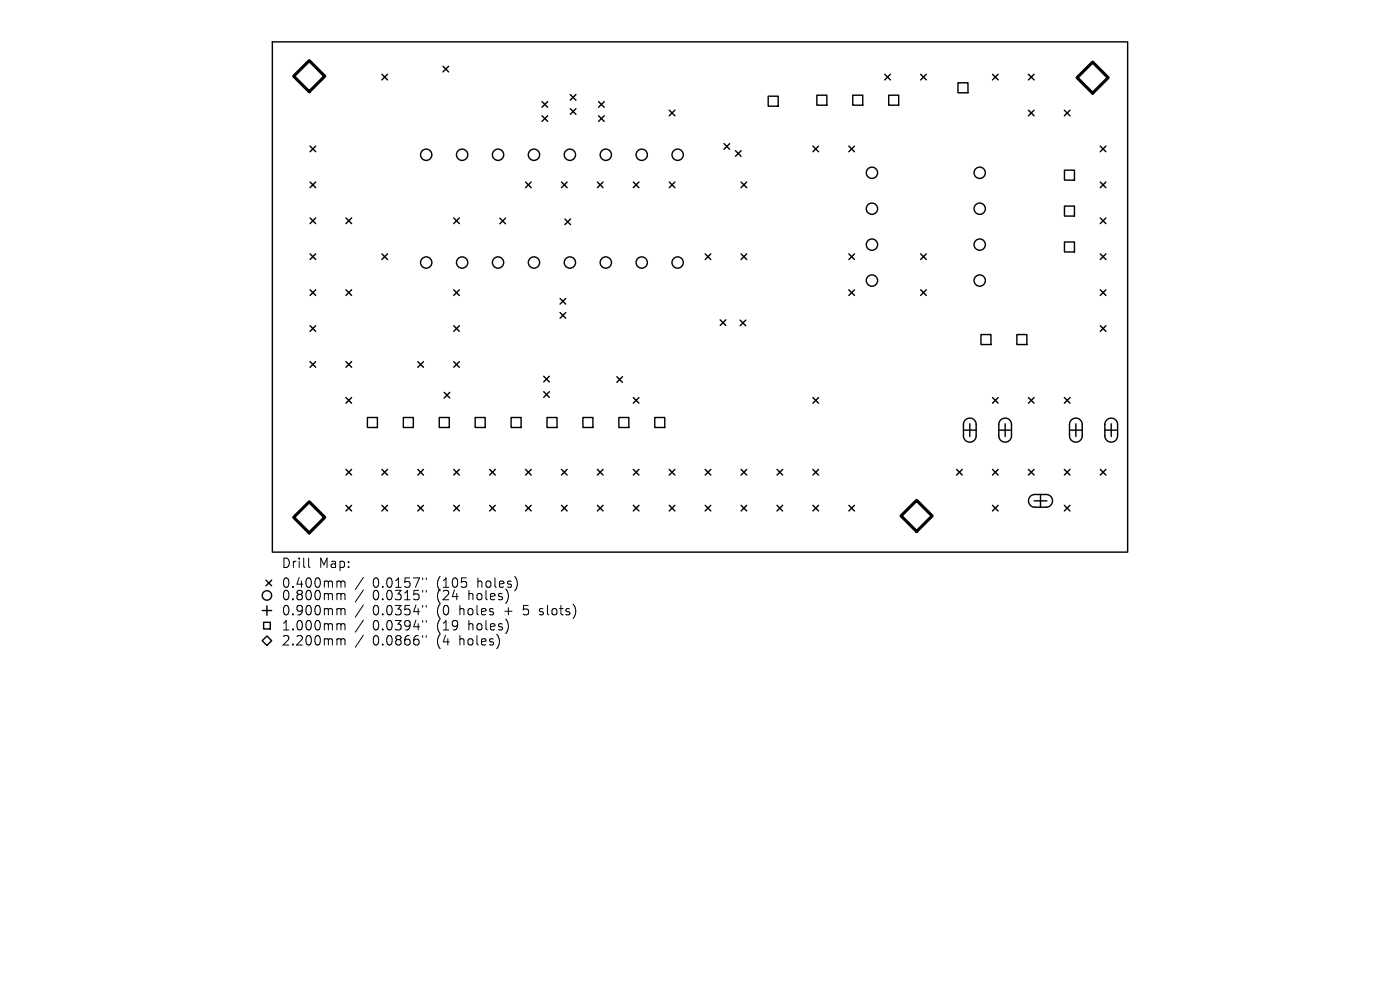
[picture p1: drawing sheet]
<svg xmlns="http://www.w3.org/2000/svg" width="297mm" height="210mm" viewBox="0 0 297 210" stroke-linecap="round" stroke-linejoin="round" font-family="sans-serif">
<defs><g id="words">
<g font-size="2.8">
<text x="59.6" y="120.8">Drill</text>
<text x="59.6" y="125">0.400mm</text>
<text x="67.6" y="120.8">Map:</text>
<text x="79.1" y="125">0.0157&quot;</text>
<text x="92.8" y="125">(105</text>
<text x="101.6" y="125">holes)</text>
<text x="59.6" y="127.6">0.800mm</text>
<text x="59.6" y="130.8">0.900mm</text>
<text x="79.1" y="127.6">0.0315&quot;</text>
<text x="79.1" y="130.8">0.0354&quot;</text>
<text x="92.8" y="127.6">(24</text>
<text x="92.8" y="130.8">(0</text>
<text x="97.8" y="130.8">holes</text>
<text x="99.7" y="127.6">holes)</text>
<text x="107.5" y="130.8">+</text>
<text x="111.7" y="130.8">5</text>
<text x="115.3" y="130.8">slots)</text>
<text x="59.6" y="134">1.000mm</text>
<text x="59.6" y="137.2">2.200mm</text>
<text x="79.1" y="134">0.0394&quot;</text>
<text x="79.1" y="137.2">0.0866&quot;</text>
<text x="92.8" y="134">(19</text>
<text x="92.8" y="137.2">(4</text>
<text x="97.8" y="137.2">holes)</text>
<text x="99.7" y="134">holes)</text>
</g>
</g></defs>
<g fill="none" stroke="#000" stroke-width=".3">
<path d="M57.8 8.9h181.4v108.2h-181.4zM81 15.8l1.2 1.2M82.2 15.8l-1.2 1.2M94 14.1l1.2 1.2M95.2 14.1l-1.2 1.2M187.7 15.8l1.2 1.2M188.9 15.8l-1.2 1.2M195.3 15.8l1.2 1.2M196.5 15.8l-1.2 1.2M203.2 17.6h2.1v2.1h-2.1zM210.6 15.8l1.2 1.2M211.8 15.8l-1.2 1.2"/>
<path d="M218.2 15.8l1.2 1.2M219.4 15.8l-1.2 1.2M65.8 31l1.2 1.2M65.8 38.6l1.2 1.2M67 31l-1.2 1.2M67 38.6l-1.2 1.2M111.5 38.6l1.2 1.2M112.7 38.6l-1.2 1.2M115 21.6l1.2 1.2M115 24.6l1.2 1.2M116.2 21.6l-1.2 1.2M116.2 24.6l-1.2 1.2"/>
<path d="M119.1 38.6l1.2 1.2M120.3 38.6l-1.2 1.2M121 20.1l1.2 1.2M121 23.1l1.2 1.2M122.2 20.1l-1.2 1.2M122.2 23.1l-1.2 1.2M126.7 38.6l1.2 1.2M127 21.6l1.2 1.2M127 24.6l1.2 1.2M127.9 38.6l-1.2 1.2M128.2 21.6l-1.2 1.2M128.2 24.6l-1.2 1.2"/>
<path d="M134.4 38.6l1.2 1.2M135.6 38.6l-1.2 1.2M142 23.4l1.2 1.2M142 38.6l1.2 1.2M143.2 38.6l-1.2 1.2M143.2 23.4l-1.2 1.2M153.6 30.5l1.2 1.2M154.8 30.5l-1.2 1.2M156 32l1.2 1.2M157.2 38.6l1.2 1.2M157.2 32l-1.2 1.2M158.4 38.6l-1.2 1.2"/>
<path d="M163 20.4h2.1v2.1h-2.1zM172.5 31l1.2 1.2M173.3 20.2h2.1v2.1h-2.1zM173.7 31l-1.2 1.2M180.1 31l1.2 1.2M180.9 20.2h2.1v2.1h-2.1zM181.3 31l-1.2 1.2M188.5 20.2h2.2v2.1h-2.2zM218.2 23.4l1.2 1.2M219.4 23.4l-1.2 1.2M225.8 23.4l1.2 1.2M225.8 36.1h2.1v2.1h-2.1z"/>
<path d="M227 23.4l-1.2 1.2M233.4 31l1.2 1.2M233.4 38.6l1.2 1.2M234.6 38.6l-1.2 1.2M234.6 31l-1.2 1.2M65.8 46.2l1.2 1.2M65.8 53.9l1.2 1.2M67 46.2l-1.2 1.2M67 53.9l-1.2 1.2M73.4 46.2l1.2 1.2M74.6 46.2l-1.2 1.2M81 53.9l1.2 1.2"/>
<path d="M82.2 53.9l-1.2 1.2M96.3 46.2l1.2 1.2M97.5 46.2l-1.2 1.2M106 46.3l1.2 1.2M107.2 46.3l-1.2 1.2M119.8 46.5l1.2 1.2M121 46.5l-1.2 1.2M149.6 53.9l1.2 1.2M150.8 53.9l-1.2 1.2M157.2 53.9l1.2 1.2M158.4 53.9l-1.2 1.2M180.1 53.9l1.2 1.2"/>
<path d="M181.3 53.9l-1.2 1.2M195.3 53.9l1.2 1.2M196.5 53.9l-1.2 1.2M225.8 43.7h2.1v2.1h-2.1zM225.8 51.3h2.1v2.2h-2.1zM233.4 46.2l1.2 1.2M233.4 53.9l1.2 1.2M234.6 46.2l-1.2 1.2M234.6 53.9l-1.2 1.2M65.8 61.5l1.2 1.2M65.8 69.1l1.2 1.2M65.8 76.7l1.2 1.2"/>
<path d="M67 61.5l-1.2 1.2M67 69.1l-1.2 1.2M67 76.7l-1.2 1.2M73.4 76.7l1.2 1.2M73.4 61.5l1.2 1.2M74.6 61.5l-1.2 1.2M74.6 76.7l-1.2 1.2M88.6 76.7l1.2 1.2M89.8 76.7l-1.2 1.2M96.3 61.5l1.2 1.2M96.3 69.1l1.2 1.2M96.3 76.7l1.2 1.2"/>
<path d="M97.5 61.5l-1.2 1.2M97.5 76.7l-1.2 1.2M97.5 69.1l-1.2 1.2M115.3 79.8l1.2 1.2M116.5 79.8l-1.2 1.2M118.8 63.3l1.2 1.2M118.8 66.3l1.2 1.2M120 63.3l-1.2 1.2M120 66.3l-1.2 1.2M130.9 79.9l1.2 1.2M132.1 79.9l-1.2 1.2M152.8 67.8l1.2 1.2"/>
<path d="M154 67.8l-1.2 1.2M157 67.9l1.2 1.2M158.2 67.9l-1.2 1.2M180.1 61.5l1.2 1.2M181.3 61.5l-1.2 1.2M195.3 61.5l1.2 1.2M196.5 61.5l-1.2 1.2M208.1 71h2.1v2.1h-2.1zM215.7 71h2.1v2.1h-2.1zM233.4 61.5l1.2 1.2M233.4 69.1l1.2 1.2M234.6 61.5l-1.2 1.2"/>
<path d="M234.6 69.1l-1.2 1.2M73.4 84.3l1.2 1.2M73.4 99.6l1.2 1.2M74.6 84.3l-1.2 1.2M74.6 99.6l-1.2 1.2M77.9 88.6h2.2v2.1h-2.2zM81 99.6l1.2 1.2M82.2 99.6l-1.2 1.2M85.6 88.6h2.1v2.1h-2.1zM88.6 99.6l1.2 1.2M89.8 99.6l-1.2 1.2M93.2 88.6h2.1v2.1h-2.1z"/>
<path d="M94.2 83.2l1.2 1.2M95.4 83.2l-1.2 1.2M96.3 99.6l1.2 1.2M97.5 99.6l-1.2 1.2M100.8 88.6h2.1v2.1h-2.1zM103.9 99.6l1.2 1.2M105.1 99.6l-1.2 1.2M108.4 88.6h2.1v2.1h-2.1zM111.5 99.6l1.2 1.2M112.7 99.6l-1.2 1.2M115.3 83.1l1.2 1.2M116 88.6h2.2v2.1h-2.2z"/>
<path d="M116.5 83.1l-1.2 1.2M119.1 99.6l1.2 1.2M120.3 99.6l-1.2 1.2M123.7 88.6h2.1v2.1h-2.1zM126.7 99.6l1.2 1.2M127.9 99.6l-1.2 1.2M131.3 88.6h2.1v2.1h-2.1zM134.4 84.3l1.2 1.2M134.4 99.6l1.2 1.2M135.6 84.3l-1.2 1.2M135.6 99.6l-1.2 1.2M138.9 88.6h2.1v2.1h-2.1z"/>
<path d="M142 99.6l1.2 1.2M143.2 99.6l-1.2 1.2M149.6 99.6l1.2 1.2M150.8 99.6l-1.2 1.2M157.2 99.6l1.2 1.2M158.4 99.6l-1.2 1.2M164.8 99.6l1.2 1.2M166 99.6l-1.2 1.2M172.5 84.3l1.2 1.2M172.5 99.6l1.2 1.2M173.7 84.3l-1.2 1.2M173.7 99.6l-1.2 1.2"/>
<path d="M202.9 99.6l1.2 1.2M204.1 99.6l-1.2 1.2M204.4 91.2h2.7M204.8 89.1a1.35 1.35 0 0 1 1.5-.3 1.35 1.35 0 0 1 .8 1.2v2.4a1.35 1.35 0 0 1-1.4 1.4 1.35 1.35 0 0 1-1.3-1.4v-2.5zM205.7 89.9v2.7M210.6 84.3l1.2 1.2M210.6 99.6l1.2 1.2M211.8 84.3l-1.2 1.2M211.8 99.6l-1.2 1.2M211.9 91.2h2.7M212.3 89.1a1.35 1.35 0 0 1 1.5-.3 1.35 1.35 0 0 1 .8 1.2v2.4a1.35 1.35 0 0 1-1.4 1.4 1.35 1.35 0 0 1-1.3-1.4v-2.5zM213.2 89.9v2.7"/>
<path d="M218.2 84.3l1.2 1.2M218.2 99.6l1.2 1.2M219.4 99.6l-1.2 1.2M219.4 84.3l-1.2 1.2M225.8 99.6l1.2 1.2M225.8 84.3l1.2 1.2M226.9 91.2h2.7M227 84.3l-1.2 1.2M227 99.6l-1.2 1.2M227.3 89.1a1.35 1.35 0 0 1 1.5-.3 1.35 1.35 0 0 1 .8 1.2v2.4a1.35 1.35 0 0 1-1.4 1.4 1.35 1.35 0 0 1-1.3-1.4v-2.5zM228.2 89.9v2.7M233.4 99.6l1.2 1.2"/>
<path d="M234.4 91.2h2.7M234.6 99.6l-1.2 1.2M234.8 89.1a1.35 1.35 0 0 1 1.5-.3 1.35 1.35 0 0 1 .8 1.2v2.4a1.35 1.35 0 0 1-1.4 1.4 1.35 1.35 0 0 1-1.3-1.4v-2.5zM235.7 89.9v2.7M73.4 107.2l1.2 1.2M74.6 107.2l-1.2 1.2M81 107.2l1.2 1.2M82.2 107.2l-1.2 1.2M88.6 107.2l1.2 1.2M89.8 107.2l-1.2 1.2M96.3 107.2l1.2 1.2M97.5 107.2l-1.2 1.2"/>
<path d="M103.9 107.2l1.2 1.2M105.1 107.2l-1.2 1.2M111.5 107.2l1.2 1.2M112.7 107.2l-1.2 1.2M119.1 107.2l1.2 1.2M120.3 107.2l-1.2 1.2M126.7 107.2l1.2 1.2M127.9 107.2l-1.2 1.2M134.4 107.2l1.2 1.2M135.6 107.2l-1.2 1.2M142 107.2l1.2 1.2M143.2 107.2l-1.2 1.2"/>
<path d="M149.6 107.2l1.2 1.2M150.8 107.2l-1.2 1.2M157.2 107.2l1.2 1.2M158.4 107.2l-1.2 1.2M164.8 107.2l1.2 1.2M166 107.2l-1.2 1.2M172.5 107.2l1.2 1.2M173.7 107.2l-1.2 1.2M180.1 107.2l1.2 1.2M181.3 107.2l-1.2 1.2M210.6 107.2l1.2 1.2M211.8 107.2l-1.2 1.2"/>
<path d="M218.6 105.3l.8-.4h2.5a1.35 1.35 0 0 1 1.4 1.3 1.35 1.35 0 0 1-1.4 1.4h-2.4a1.35 1.35 0 0 1-1.2-.8 1.35 1.35 0 0 1 .3-1.5zM219.4 106.2h2.7M220.7 104.9v2.7M225.8 107.2l1.2 1.2M227 107.2l-1.2 1.2M55.6 135.9l1-1 1 1-1 1zM55.6 129.5h2M55.9 132h1.4v1.4h-1.4zM56.4 123.1l1.2 1.2M56.6 128.5v2M57.6 123.1l-1.2 1.2"/>
<circle cx="90.4" cy="32.8" r="1.2"/>
<circle cx="98" cy="32.8" r="1.2"/>
<circle cx="105.7" cy="32.8" r="1.2"/>
<circle cx="113.3" cy="32.8" r="1.2"/>
<circle cx="120.9" cy="32.8" r="1.2"/>
<circle cx="128.5" cy="32.8" r="1.2"/>
<circle cx="136.1" cy="32.8" r="1.2"/>
<circle cx="143.8" cy="32.8" r="1.2"/>
<circle cx="185" cy="36.7" r="1.2"/>
<circle cx="207.8" cy="36.7" r="1.2"/>
<circle cx="90.4" cy="55.7" r="1.2"/>
<circle cx="98" cy="55.7" r="1.2"/>
<circle cx="105.7" cy="55.7" r="1.2"/>
<circle cx="113.3" cy="55.7" r="1.2"/>
<circle cx="120.9" cy="55.7" r="1.2"/>
<circle cx="128.5" cy="55.7" r="1.2"/>
<circle cx="136.1" cy="55.7" r="1.2"/>
<circle cx="143.8" cy="55.7" r="1.2"/>
<circle cx="185" cy="59.5" r="1.2"/>
<circle cx="185" cy="44.3" r="1.2"/>
<circle cx="185" cy="51.9" r="1.2"/>
<circle cx="207.8" cy="59.5" r="1.2"/>
<circle cx="207.8" cy="51.9" r="1.2"/>
<circle cx="207.8" cy="44.3" r="1.2"/>
<circle cx="56.6" cy="126.3" r="1"/>
</g>
<path d="M65.6 12.9l3.3 3.3-3.3 3.3-3.3-3.3zM231.8 13.2l3.3 3.3-3.3 3.3-3.3-3.3zM65.6 106.4l3.3 3.3-3.3 3.3-3.3-3.3zM194.5 106.1l3.3 3.3-3.3 3.3-3.3-3.3z" fill="none" stroke="#000" stroke-width=".66"/>
<g fill="none" stroke="#000" stroke-width=".21">
<path d="M65.5 118.4v1.7l.3 .3M71.8 123.3h.4l.1 .2M71.8 125.9h.2l.3 .3M71.8 129.1h.2l.3 .3M71.8 132.3l.4 .1 .1 .2M71.8 135.5h.2l.3 .3M72.3 123.5l.3-.2h.5l.1 1.3M72.3 123.5v1.1M72.3 126.2v1M72.3 129.4v1M72.3 132.6v1M72.3 135.8v1"/>
<path d="M72.3 126.2l.3-.3 .5 .1 .1 1.2M72.3 129.4l.3-.3 .5 .1 .1 1.2M72.3 132.6l.3-.3 .5 .1 .1 1.2M72.3 135.8l.3-.3 .5 .1 .1 1.2M77.1 122.5l-1.7 2.6M77.1 125.1l-1.7 2.6M77.1 128.3l-1.7 2.6M77.1 131.5l-1.7 2.6M77.1 134.7l-1.7 2.6M89.7 122.6v.4M89.7 125.2v.4M89.7 128.4v.4"/>
<path d="M89.7 131.6v.4M89.7 134.8v.4M90.4 122.6v.4M90.4 125.2v.4M90.4 128.4v.4M90.4 131.6v.4M90.4 134.8v.4M114.4 130.3l.2 .1M114.5 129.2v.5"/>
</g>
<use href="#words"/>
</svg>
